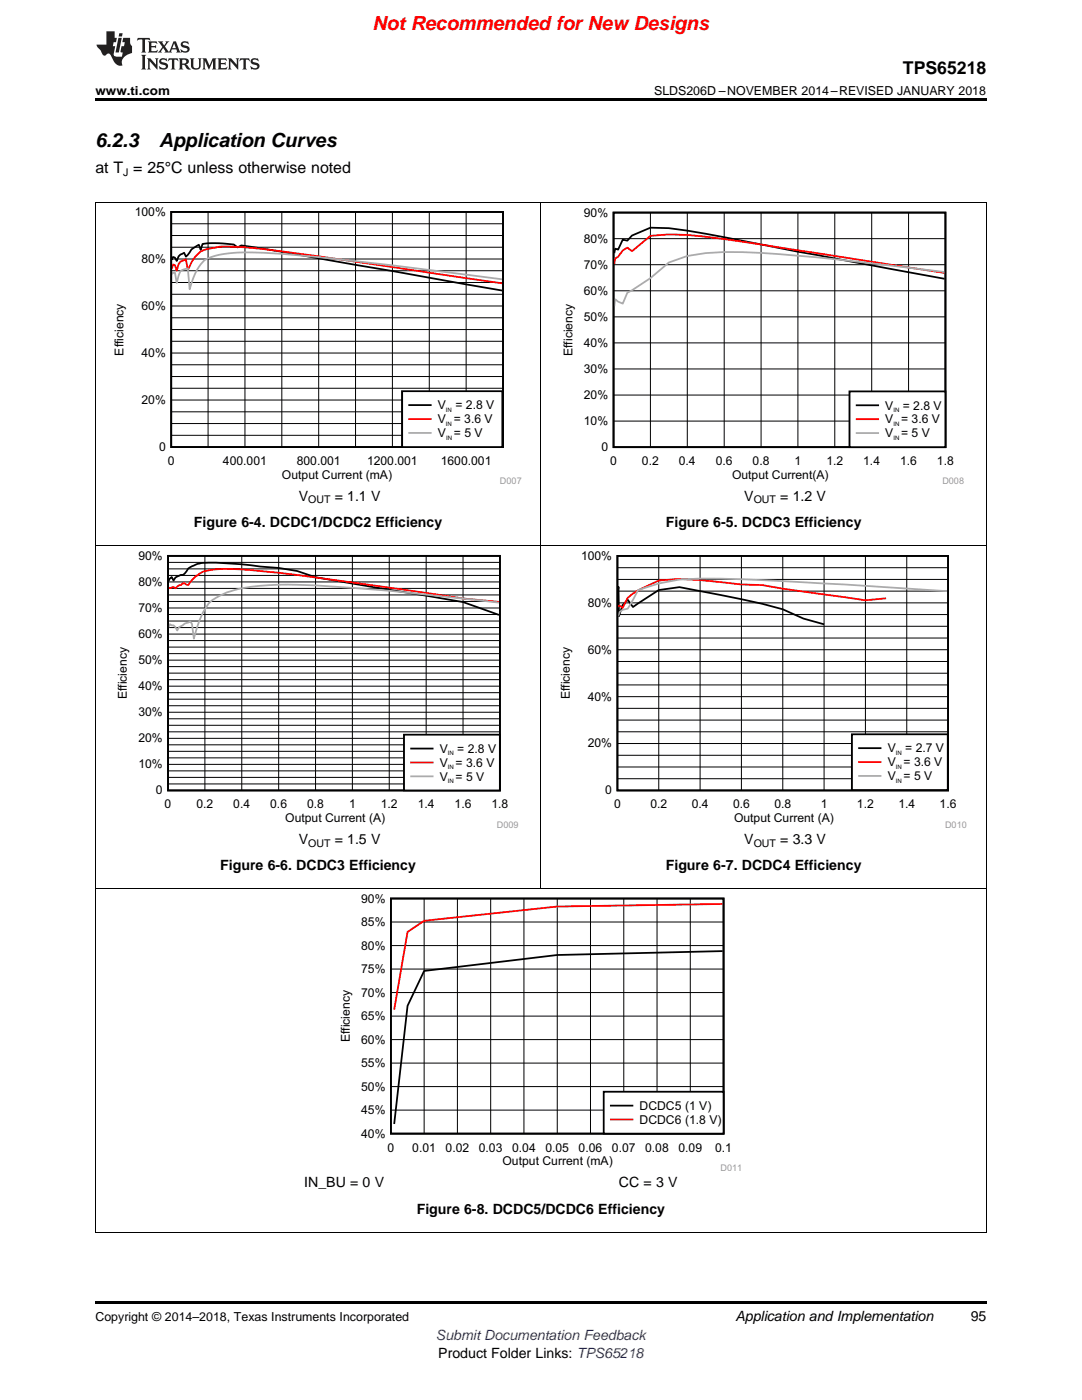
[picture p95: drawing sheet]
<svg xmlns="http://www.w3.org/2000/svg" width="216mm" height="279mm" viewBox="0 0 216 279" stroke-linecap="round" stroke-linejoin="round" font-family="sans-serif">
<defs><g id="words">
<text font-size="3.9" fill="#f00" x="74.3" y="6">Not Recommended for New Designs</text>
<g font-size="3.9">
<text x="19" y="29.3">6.2.3</text>
<text x="31.7" y="29.3">Application Curves</text>
</g>
<text font-size="3.5" x="180.2" y="14.8">TPS65218</text>
<text font-size="3.2" x="19" y="34.4">at T = 25°C unless otherwise noted</text>
<g font-size="2.8">
<text x="59.6" y="99.9">V</text>
<text x="66.8" y="99.9">= 1.1 V</text>
<text x="148.5" y="99.9">V</text>
<text x="155.7" y="99.9">= 1.2 V</text>
<text x="38.7" y="105.2">Figure 6-4. DCDC1/DCDC2 Efficiency</text>
<text x="132.9" y="105.2">Figure 6-5. DCDC3 Efficiency</text>
<text x="44" y="173.7">Figure 6-6. DCDC3 Efficiency</text>
<text x="59.6" y="168.4">V</text>
<text x="66.8" y="168.4">= 1.5 V</text>
<text x="132.9" y="173.7">Figure 6-7. DCDC4 Efficiency</text>
<text x="148.5" y="168.4">V</text>
<text x="155.7" y="168.4">= 3.3 V</text>
<text x="60.7" y="236.9">IN_BU = 0 V</text>
<text x="123.5" y="236.9">CC = 3 V</text>
<text x="83.1" y="242.2">Figure 6-8. DCDC5/DCDC6 Efficiency</text>
<text x="146.8" y="263.6">Application and Implementation</text>
<text x="193.7" y="263.6">95</text>
<text x="87.5" y="270.9">Product Folder Links: TPS65218</text>
</g>
<text font-size="2.8" fill="#00f" x="87" y="267.4">Submit Documentation Feedback</text>
<g font-size="2.5">
<text x="19" y="19">www.ti.com</text>
<text x="130.5" y="19">SLDS206D –NOVEMBER 2014–REVISED JANUARY 2018</text>
<text x="19" y="263.6">Copyright © 2014–2018, Texas Instruments Incorporated</text>
</g>
<g font-size="2.4">
<text x="26.9" y="43.1">100%</text>
<text x="116.5" y="43.2">90%</text>
<text x="28.2" y="52.5">80%</text>
<text x="116.5" y="53.6">70%</text>
<text x="116.5" y="48.4">80%</text>
<text x="116.5" y="58.8">60%</text>
<text x="28.2" y="61.9">60%</text>
<text x="116.5" y="64">50%</text>
<text x="24.6" y="71" transform="rotate(-90 24.6 71)">Efficiency</text>
<text x="28.2" y="71.3">40%</text>
<text x="114.2" y="71" transform="rotate(-90 114.2 71)">Efficiency</text>
<text x="116.5" y="69.2">40%</text>
<text x="116.5" y="74.4">30%</text>
<text x="28.2" y="80.6">20%</text>
<text x="87.4" y="81.7">V</text>
<text x="90.9" y="81.7">= 2.8 V</text>
<text x="116.5" y="79.6">20%</text>
<text x="176.7" y="81.7">V</text>
<text x="180.2" y="81.7">= 2.8 V</text>
<text x="87.4" y="84.5">V = 3.6 V</text>
<text x="87.4" y="87.3">V = 5 V</text>
<text x="116.5" y="84.8">10%</text>
<text x="176.7" y="84.5">V = 3.6 V</text>
<text x="176.7" y="87.3">V = 5 V</text>
<text x="31.7" y="90">0</text>
<text x="33.5" y="92.8">0</text>
<text x="44.5" y="92.8">400.001</text>
<text x="56.3" y="95.6">Output Current (mA)</text>
<text x="59.2" y="92.8">800.001</text>
<text x="73.2" y="92.8">1200.001</text>
<text x="87.9" y="92.8">1600.001</text>
<text x="120" y="90">0</text>
<text x="121.8" y="92.8">0</text>
<text x="128.1" y="92.8">0.2</text>
<text x="135.5" y="92.8">0.4</text>
<text x="142.8" y="92.8">0.6</text>
<text x="146.1" y="95.6">Output Current(A)</text>
<text x="150.2" y="92.8">0.8</text>
<text x="158.5" y="92.8">1</text>
<text x="164.9" y="92.8">1.2</text>
<text x="172.2" y="92.8">1.4</text>
<text x="179.6" y="92.8">1.6</text>
<text x="187" y="92.8">1.8</text>
<text x="27.6" y="111.7">90%</text>
<text x="115.9" y="111.7">100%</text>
<text x="27.6" y="116.9">80%</text>
<text x="27.6" y="122.1">70%</text>
<text x="117.3" y="121.1">80%</text>
<text x="27.6" y="127.3">60%</text>
<text x="117.3" y="130.5">60%</text>
<text x="27.6" y="137.7">40%</text>
<text x="27.6" y="132.5">50%</text>
<text x="25.3" y="139.5" transform="rotate(-90 25.3 139.5)">Efficiency</text>
<text x="27.6" y="142.9">30%</text>
<text x="113.7" y="139.5" transform="rotate(-90 113.7 139.5)">Efficiency</text>
<text x="117.3" y="139.8">40%</text>
<text x="27.6" y="148.1">20%</text>
<text x="117.3" y="149.2">20%</text>
<text x="27.6" y="153.3">10%</text>
<text x="87.8" y="150.3">V</text>
<text x="87.8" y="153">V = 3.6 V</text>
<text x="87.8" y="155.8">V = 5 V</text>
<text x="91.3" y="150.3">= 2.8 V</text>
<text x="177.1" y="150.2">V</text>
<text x="177.1" y="152.9">V = 3.6 V</text>
<text x="177.1" y="155.7">V = 5 V</text>
<text x="180.6" y="150.2">= 2.7 V</text>
<text x="31.1" y="158.5">0</text>
<text x="32.9" y="161.3">0</text>
<text x="39.2" y="161.3">0.2</text>
<text x="46.6" y="161.3">0.4</text>
<text x="53.9" y="161.3">0.6</text>
<text x="61.3" y="161.3">0.8</text>
<text x="69.6" y="161.3">1</text>
<text x="76" y="161.3">1.2</text>
<text x="83.3" y="161.3">1.4</text>
<text x="90.7" y="161.3">1.6</text>
<text x="98.1" y="161.3">1.8</text>
<text x="120.8" y="158.5">0</text>
<text x="122.5" y="161.3">0</text>
<text x="129.8" y="161.3">0.2</text>
<text x="138" y="161.3">0.4</text>
<text x="146.3" y="161.3">0.6</text>
<text x="154.5" y="161.3">0.8</text>
<text x="163.8" y="161.3">1</text>
<text x="171" y="161.3">1.2</text>
<text x="179.3" y="161.3">1.4</text>
<text x="187.5" y="161.3">1.6</text>
<text x="56.9" y="164.1">Output Current (A)</text>
<text x="146.5" y="164.1">Output Current (A)</text>
<text x="72.1" y="184.8">85%</text>
<text x="72.1" y="180.1">90%</text>
<text x="72.1" y="189.5">80%</text>
<text x="72.1" y="194.2">75%</text>
<text x="72.1" y="203.6">65%</text>
<text x="72.1" y="198.9">70%</text>
<text x="69.8" y="208" transform="rotate(-90 69.8 208)">Efficiency</text>
<text x="72.1" y="208.3">60%</text>
<text x="72.1" y="213">55%</text>
<text x="72.1" y="217.6">50%</text>
<text x="127.6" y="221.5">DCDC5 (1 V)</text>
<text x="72.1" y="222.3">45%</text>
<text x="72.1" y="227">40%</text>
<text x="127.6" y="224.3">DCDC6 (1.8 V)</text>
<text x="77.3" y="229.8">0</text>
<text x="82.3" y="229.8">0.01</text>
<text x="88.9" y="229.8">0.02</text>
<text x="95.5" y="229.8">0.03</text>
<text x="100.3" y="232.6">Output Current (mA)</text>
<text x="102.2" y="229.8">0.04</text>
<text x="108.8" y="229.8">0.05</text>
<text x="115.5" y="229.8">0.06</text>
<text x="122.1" y="229.8">0.07</text>
<text x="128.7" y="229.8">0.08</text>
<text x="135.4" y="229.8">0.09</text>
<text x="142.7" y="229.8">0.1</text>
</g>
<g font-size="2.1">
<text x="24.6" y="35.1">J</text>
<text x="61.5" y="100.5">OUT</text>
<text x="150.4" y="100.5">OUT</text>
<text x="61.5" y="169">OUT</text>
<text x="150.4" y="169">OUT</text>
</g>
<g font-size="1.8" fill="#999">
<text x="99.8" y="96.6">D007</text>
<text x="188" y="96.6">D008</text>
<text x="99.1" y="165.1">D009</text>
<text x="188.6" y="165.1">D010</text>
<text x="143.8" y="233.7">D011</text>
</g>
<g font-size="1.2">
<text x="89" y="82.2">IN</text>
<text x="178.3" y="82.2">IN</text>
<text x="89" y="85">IN</text>
<text x="89" y="87.7">IN</text>
<text x="178.3" y="85">IN</text>
<text x="178.3" y="87.8">IN</text>
<text x="89.4" y="150.7">IN</text>
<text x="89.4" y="153.5">IN</text>
<text x="178.7" y="150.7">IN</text>
<text x="178.7" y="153.4">IN</text>
<text x="89.4" y="156.3">IN</text>
<text x="178.7" y="156.2">IN</text>
</g>
</g></defs>
<path d="M19 259.7h177.8v.5h-177.8z" fill="#000"/>
<path d="M19.1 177.4v68.6M196.8 177.4v68.6M19 245.9h177.8" fill="none" stroke="#000" stroke-width=".2"/>
<path d="M107.8 244h.3v.7h-.3z" fill="#fff"/>
<path d="M68 178.4h79.7v55.3h-79.7z" fill-rule="evenodd" fill="#fff"/>
<path d="M78 179.3h66.4v46.9h-66.4zM144.2 189.8l-33 .8-26.6 3.2-3.3 6.9-2.6 23.6" fill="none" stroke="#000" stroke-width=".36"/>
<g fill="none" stroke="#000" stroke-width=".2">
<path d="M84.6 179.3v46.9M91.3 179.3v46.9M97.9 179.3v46.9M104.5 179.3v46.9M111.2 179.3v46.9M117.8 179.3v46.9M124.5 179.3v46.9M131.1 179.3v46.9M137.7 179.3v46.9M78 198.1h66.4M78 193.4h66.4M78 188.7h66.4"/>
<path d="M78 184h66.4M78 216.9h66.4M78 212.2h66.4M78 207.5h66.4M78 202.8h66.4M78 221.5h66.4"/>
</g>
<path d="M144.2 180.4l-33 .5-26.6 2.9-3.3 2.2-2.6 15.5" fill="none" stroke="#f00" stroke-width=".36"/>
<path d="M120.5 217.9h23.9v8.3h-23.9z" fill-rule="evenodd" fill="#fff"/>
<path d="M120.5 217.9h23.9v8.3h-23.9zM121.9 220.7h4.3" fill="none" stroke="#000" stroke-width=".36"/>
<path d="M121.9 223.4h4.3" fill="none" stroke="#f00" stroke-width=".36"/>
<path d="M19.1 108.9v68.5M107.9 108.9v68.5M196.8 108.9v68.5M19 177.4h177.8" fill="none" stroke="#000" stroke-width=".2"/>
<g fill="#fff">
<path d="M63.3 175.5h.4v.7h-.4z"/>
<path d="M152.2 175.5h.4v.7h-.4z"/>
</g>
<path d="M23.6 110h79.8v55.2h-79.8z" fill-rule="evenodd" fill="#fff"/>
<path d="M33.5 110.9h66.3v46.8h-66.3zM33.7 116l.2-.5 .4-.3 .3 .7a1.98 1.98 0 0 1 1.9-1.1l.3-.3a4.4 4.4 0 0 1 3.3-2.1 59.6 59.6 0 0 1 11.8 .7l3.7 .2 3.7 .7 3.7 1.2 29.4 5 7.2 2.5" fill="none" stroke="#000" stroke-width=".35"/>
<g fill="none" stroke="#000" stroke-width=".2">
<path d="M33.5 118.7h66.3M33.5 117.4h66.3M33.5 116.1h66.3M33.5 114.8h66.3M33.5 113.5h66.3M33.5 112.2h66.3M40.9 110.9v46.9M48.2 110.9v46.9M55.6 110.9v46.9M63 110.9v46.9M70.3 110.9v46.9M77.7 110.9v46.9"/>
<path d="M85 110.9v46.9M92.4 110.9v46.9M33.5 139.5h66.3M33.5 138.2h66.3M33.5 136.9h66.3M33.5 135.6h66.3M33.5 134.3h66.3M33.5 133h66.3M33.5 131.7h66.3M33.5 130.4h66.3M33.5 129.1h66.3M33.5 127.8h66.3"/>
<path d="M33.5 126.5h66.3M33.5 125.2h66.3M33.5 123.9h66.3M33.5 122.6h66.3M33.5 121.3h66.3M33.5 120h66.3M33.5 156.5h66.3M33.5 155.1h66.3M33.5 153.8h66.3M33.5 152.5h66.3M33.5 151.2h66.3M33.5 149.9h66.3"/>
<path d="M33.5 148.6h66.3M33.5 147.4h66.3M33.5 146.1h66.3M33.5 144.7h66.3M33.5 143.4h66.3M33.5 142.1h66.3M33.5 140.8h66.3"/>
</g>
<path d="M33.7 117.5v-.2l.2 .1 .7-.2 .4 .2 1.5-1h.3l.8 .4a6.6 6.6 0 0 1 6.2-3.2 115.5 115.5 0 0 1 19.2 1.7l29.4 4.1 7.2 .7" fill="none" stroke="#f00" stroke-width=".35"/>
<path d="M99.6 120.3l-7.2-.8a381.9 381.9 0 0 0-35-2.8 36.7 36.7 0 0 0-12.1 1.5l-.7 .3a7 7 0 0 0-4.5 4.5l-1.4 4.4-.4-2.9-.4-.5-2.2 1.1-.3 .7-.8-1h-.3l-.4-.2-.2 .6" fill="none" stroke="#ababab" stroke-width=".35"/>
<path d="M80.6 146.6h19.1v11.1h-19.1z" fill-rule="evenodd" fill="#fff"/>
<path d="M80.6 146.6h19.1v11.1h-19.1z" fill="none" stroke="#000" stroke-width=".36"/>
<path d="M82 149.4h4.3" fill="none" stroke="#000" stroke-width=".35"/>
<path d="M82 152.2h4.3" fill="none" stroke="#f00" stroke-width=".35"/>
<path d="M82 154.9h4.3" fill="none" stroke="#ababab" stroke-width=".35"/>
<path d="M111.9 110h80.9v55.2h-80.9z" fill-rule="evenodd" fill="#fff"/>
<path d="M123.2 110.9h66v46.9h-66zM123.4 117.6v-.5l.1 5.9 .7-2.2 1.1-1.1 1 1.4 5.1-3.3 4.2-.6 4.1 .8a188.4 188.4 0 0 1 16.5 3.6l4.1 1.8 4.1 1.2" fill="none" stroke="#000" stroke-width=".35"/>
<g fill="none" stroke="#000" stroke-width=".2">
<path d="M123.2 118h66M123.2 115.6h66M123.2 113.3h66M131.4 110.9v46.9M139.7 110.9v46.9M147.9 110.9v46.9M156.2 110.9v46.9M164.4 110.9v46.9M172.7 110.9v46.9M180.9 110.9v46.9M123.2 139h66M123.2 136.7h66"/>
<path d="M123.2 134.4h66M123.2 132h66M123.2 129.7h66M123.2 127.3h66M123.2 125h66M123.2 122.6h66M123.2 120.3h66M123.2 155.4h66M123.2 153.1h66M123.2 150.7h66M123.2 148.4h66M123.2 146h66"/>
<path d="M123.2 143.7h66M123.2 141.4h66"/>
</g>
<path d="M176.8 119.4l-4.1 .4-16.5-2.3-4.1-.7-4.2-.2-8.2-.8-4.1-.3-4.2 .4-4.1 1.9-1 .6-1 .9-1.1 2-.6-.5-.2 .2v.2" fill="none" stroke="#f00" stroke-width=".35"/>
<path d="M189 118l-16.3-1.1a635.5 635.5 0 0 0-33-1.4l-4.1 .2-4.2 .7-4.1 1.4-2 3.7-1.1 .2-.6 .5-.2 .8" fill="none" stroke="#ababab" stroke-width=".35"/>
<path d="M170 146.5h19.1v11.2h-19.1z" fill-rule="evenodd" fill="#fff"/>
<path d="M170 146.5h19.1v11.2h-19.1z" fill="none" stroke="#000" stroke-width=".36"/>
<path d="M171.4 149.3h4.3" fill="none" stroke="#000" stroke-width=".35"/>
<path d="M171.4 152.1h4.3" fill="none" stroke="#f00" stroke-width=".35"/>
<path d="M171.4 154.9h4.3" fill="none" stroke="#ababab" stroke-width=".35"/>
<path d="M19.1 40.4v68.5M107.9 40.4v68.5M196.8 40.4v68.5M19 108.9h177.8" fill="none" stroke="#000" stroke-width=".2"/>
<g fill="#fff">
<path d="M63.3 107h.4v.7h-.4z"/>
<path d="M152.2 107h.4v.7h-.4z"/>
</g>
<path d="M22.9 41.4h81.1v55.3h-81.1z" fill-rule="evenodd" fill="#fff"/>
<path d="M34.2 42.3h66.2v46.9h-66.2zM34.3 51.9l.2-.6 .4 .1 .4 .7a1.94 1.94 0 0 1 1.4-1.7l.4 .8 1.1-1.4 1.5-1 .3 1 .4-1.1a23.2 23.2 0 0 1 6.3 .1l.7 .6 .7-.4 4.5 .6 47.6 8.4" fill="none" stroke="#000" stroke-width=".36"/>
<g fill="none" stroke="#000" stroke-width=".2">
<path d="M34.2 58.7h66.2M34.2 56.4h66.2M34.2 54h66.2M34.2 51.7h66.2M34.2 49.3h66.2M34.2 47h66.2M34.2 44.7h66.2M41.5 42.3v46.9M48.9 42.3v46.9M56.2 42.3v46.9M63.6 42.3v46.9M70.9 42.3v46.9"/>
<path d="M78.3 42.3v46.9M85.7 42.3v46.9M93 42.3v46.9M34.2 79.8h66.2M34.2 77.5h66.2M34.2 75.1h66.2M34.2 72.8h66.2M34.2 70.5h66.2M34.2 68.1h66.2M34.2 65.8h66.2M34.2 63.4h66.2M34.2 61.1h66.2"/>
<path d="M34.2 86.9h66.2M34.2 84.5h66.2M34.2 82.2h66.2"/>
</g>
<path d="M34.3 53.6l.2-.8 .4 .1 .4 1.1 .3-1.3a2.48 2.48 0 0 1 1.5-.9l.4 2.1a6.8 6.8 0 0 1 2.9-3.9 15.9 15.9 0 0 1 7.7-.7l.8 .1a868.8 868.8 0 0 1 44.1 6.1l7.2 1" fill="none" stroke="#f00" stroke-width=".36"/>
<path d="M34.3 54.8l.1-.4h.5l.4 2.1 .3-1.5a1.82 1.82 0 0 1 1.9-1.4l.3 4.1a10.1 10.1 0 0 1 3.3-6 21.4 21.4 0 0 1 9.6-1.3 399.7 399.7 0 0 1 35 3.5l14.5 1.8" fill="none" stroke="#ababab" stroke-width=".36"/>
<path d="M80.2 78.1h20.1v11.1h-20.1z" fill-rule="evenodd" fill="#fff"/>
<path d="M80.2 78.1h20.1v11.1h-20.1z" fill="none" stroke="#000" stroke-width=".37"/>
<path d="M81.7 80.8h4.2" fill="none" stroke="#000" stroke-width=".36"/>
<path d="M81.7 83.6h4.2" fill="none" stroke="#f00" stroke-width=".36"/>
<path d="M81.7 86.4h4.2" fill="none" stroke="#ababab" stroke-width=".36"/>
<path d="M112.5 41.5h79.8v55.2h-79.8z" fill-rule="evenodd" fill="#fff"/>
<path d="M122.4 42.4h66.3v46.8h-66.3zM122.6 50.5l.2-.9 .5 .2 1-2 .9 .2 .9-1 3.7-1.6 3.7 .1 7.3 1.2 18.4 3.5 29.3 5.4" fill="none" stroke="#000" stroke-width=".35"/>
<g fill="none" stroke="#000" stroke-width=".2">
<path d="M122.4 58h66.3M122.4 52.8h66.3M122.4 47.6h66.3M129.8 42.4v46.8M137.1 42.4v46.8M144.5 42.4v46.8M151.9 42.4v46.8M159.2 42.4v46.8M166.6 42.4v46.8M173.9 42.4v46.8M181.3 42.4v46.8M122.4 78.8h66.3"/>
<path d="M122.4 73.6h66.3M122.4 68.4h66.3M122.4 63.2h66.3M122.4 84h66.3"/>
</g>
<path d="M122.6 52.7a1.33 1.33 0 0 1 .7-1.5l1-1.2 .9-.6 .9 .7 3.7-3a54.5 54.5 0 0 1 14.7 .6l44 6.8" fill="none" stroke="#f00" stroke-width=".35"/>
<path d="M188.5 54.3a522.4 522.4 0 0 0-40.3-4h-3.7l-3.7 .2-3.7 .6-3.6 1.3-3.7 3.1-4.6 2.9-.9 2.2-1-.4-.5-.5-.2 1.4" fill="none" stroke="#ababab" stroke-width=".35"/>
<path d="M169.5 78.1h19.1v11.1h-19.1z" fill-rule="evenodd" fill="#fff"/>
<path d="M169.5 78.1h19.1v11.1h-19.1z" fill="none" stroke="#000" stroke-width=".36"/>
<path d="M170.9 80.9h4.3" fill="none" stroke="#000" stroke-width=".35"/>
<path d="M170.9 83.7h4.3" fill="none" stroke="#f00" stroke-width=".35"/>
<path d="M170.9 86.4h4.3" fill="none" stroke="#ababab" stroke-width=".35"/>
<path d="M19 40.4h177.8" fill="none" stroke="#000" stroke-width=".2"/>
<path d="M19 19.5h177.8v.5h-177.8z" fill="#000"/>
<g fill="#231f20">
<path d="M27.5 7.6l-.1 .5 .4-.2h.6v.1v2.1l-.2 .4h1l-.3-.4v-2.1l.1-.1h.5l.5 .2-.2-.5zM29.5 8.3l.2 .3v1.5l-.2 .4h1.8l.2-.6a1.04 1.04 0 0 1-1.3 .2v-.7h.6l.3 .2v-.6l-.3 .2h-.6v-.6l.8-.1 .4 .3-.2-.5zM31.5 8.3l.9 1.1-.9 1.1h.8l-.2-.2 .5-.7 .4 .7-.2 .2h1.5l-.1-.2 .1-.4h.9l.1 .4-.2 .2h1l-.3-.3-.7-1.9h-.5l-.9 2-.8-1 .9-1h-.8l.1 .3-.3 .5-.4-.6 .2-.2zM34.7 8.6l.4 1h-.7zM36.3 8.4a.63 .63 0 0 0-.2 .7 .63 .63 0 0 0 .6 .4l.6 .2 .1 .2a.75 .75 0 0 1-.7 .4 .75 .75 0 0 1-.6-.5l.1 .7 .1-.1a1.11 1.11 0 0 0 1.5-.6 1.13 1.13 0 0 0-1.2-.8l-.1-.4a1.04 1.04 0 0 1 1.2 .2l-.2-.5-.1 .1-.5-.2zM28.2 10.9l.2 .4v2.2l-.2 .4h1l-.3-.4v-2.2l.3-.4zM29.3 11.6l.3 .4v1.5l-.3 .4h.8l-.2-.4v-1.3l1.5 1.7v-1.9l.2-.4h-.7l.2 .4v.9l-1.1-1.3zM32 11.8a.62 .62 0 0 0-.2 .7 .62 .62 0 0 0 .6 .4l.6 .1 .1 .3a.76 .76 0 0 1-.7 .3 .76 .76 0 0 1-.6-.4l.1 .7 .1-.1a1.11 1.11 0 0 0 1.5-.6 1.13 1.13 0 0 0-1.2-.8l-.1-.4a1.04 1.04 0 0 1 1.2 .2l-.2-.6-.1 .1-.5-.1zM33.7 11.6l-.2 .6a.61 .61 0 0 1 .8-.3v1.6l-.2 .4h.9l-.2-.4v-1.6a.63 .63 0 0 1 .8 .3l-.2-.6zM35.6 11.6l.3 .4v1.5l-.3 .4h1l-.2-.2v-.8l.5 .2a.76 .76 0 0 0 1.2 .7l-1-1a.58 .58 0 0 0 .6-.5 .58 .58 0 0 0-.5-.6zM36.4 11.9h.1a.45 .45 0 0 1 .5 .1 .45 .45 0 0 1 .1 .5l-.7 .2zM37.9 11.6l.2 .2a2.17 2.17 0 0 0 .3 1.9 .99 .99 0 0 0 1.6-.6v-1.1l.2-.4h-.7l.2 .2a1.92 1.92 0 0 1-.2 1.8 .6 .6 0 0 1-.9-.5v-1.1l.2-.4zM40.4 11.6l.2 .4v1.5l-.2 .4h.7l-.2-.4v-1.4l.8 1.8 .8-1.8v1.4l-.2 .4h.9l-.2-.4v-1.5l.2-.4h-.8l-.6 1.5-.6-1.5zM43.4 11.6l.2 .4v1.5l-.2 .4h1.8l.2-.6a1.04 1.04 0 0 1-1.3 .1v-.6h.5l.4 .2v-.6l-.4 .2h-.5v-.7h.8l.3 .3-.1-.6zM45.5 11.6l.2 .4v1.5l-.2 .4h.7l-.2-.4v-1.3l1.5 1.7v-1.9l.2-.4h-.7l.2 .4v.9l-1.1-1.3zM47.9 11.6l-.1 .6a.61 .61 0 0 1 .8-.3v1.6l-.3 .4h1l-.3-.4 .1-1.6a.63 .63 0 0 1 .7 .3l-.1-.6zM50.2 11.8a.62 .62 0 0 0-.2 .7 .62 .62 0 0 0 .6 .4l.6 .1 .2 .3a.76 .76 0 0 1-.8 .3 .76 .76 0 0 1-.6-.4l.1 .7 .2-.1a1.11 1.11 0 0 0 1.5-.6 1.13 1.13 0 0 0-1.3-.8l-.1-.4a1.04 1.04 0 0 1 1.2 .2l-.1-.6-.2 .1-.5-.1z"/>
<path d="M21.2 6.3v2.6h-1.9l.1 .4 .7 .9a.91 .91 0 0 0 1 .8 .56 .56 0 0 1 .5-.3 .56 .56 0 0 1 .5 .3l.4 .8a1.53 1.53 0 0 0 1.9 1.2 1.54 1.54 0 0 1 1-2.1l.9-.3v-1.4a1.52 1.52 0 0 1-.3-1.6h-1.4l-.2 .8h.5l-.2 .8h-.4l-.2 1v.2l.4 .1-.2 .8a1.93 1.93 0 0 1-1.6-.3l.3-1.8h-.5l.2-.8h.4l.2-.8h-.4v-1.3zM23.6 7.6l-.6 2.9h.7l.6-2.9zM23.8 6.6l-.1 .7h.6l.2-.7z"/>
</g>
<use href="#words"/>
</svg>
